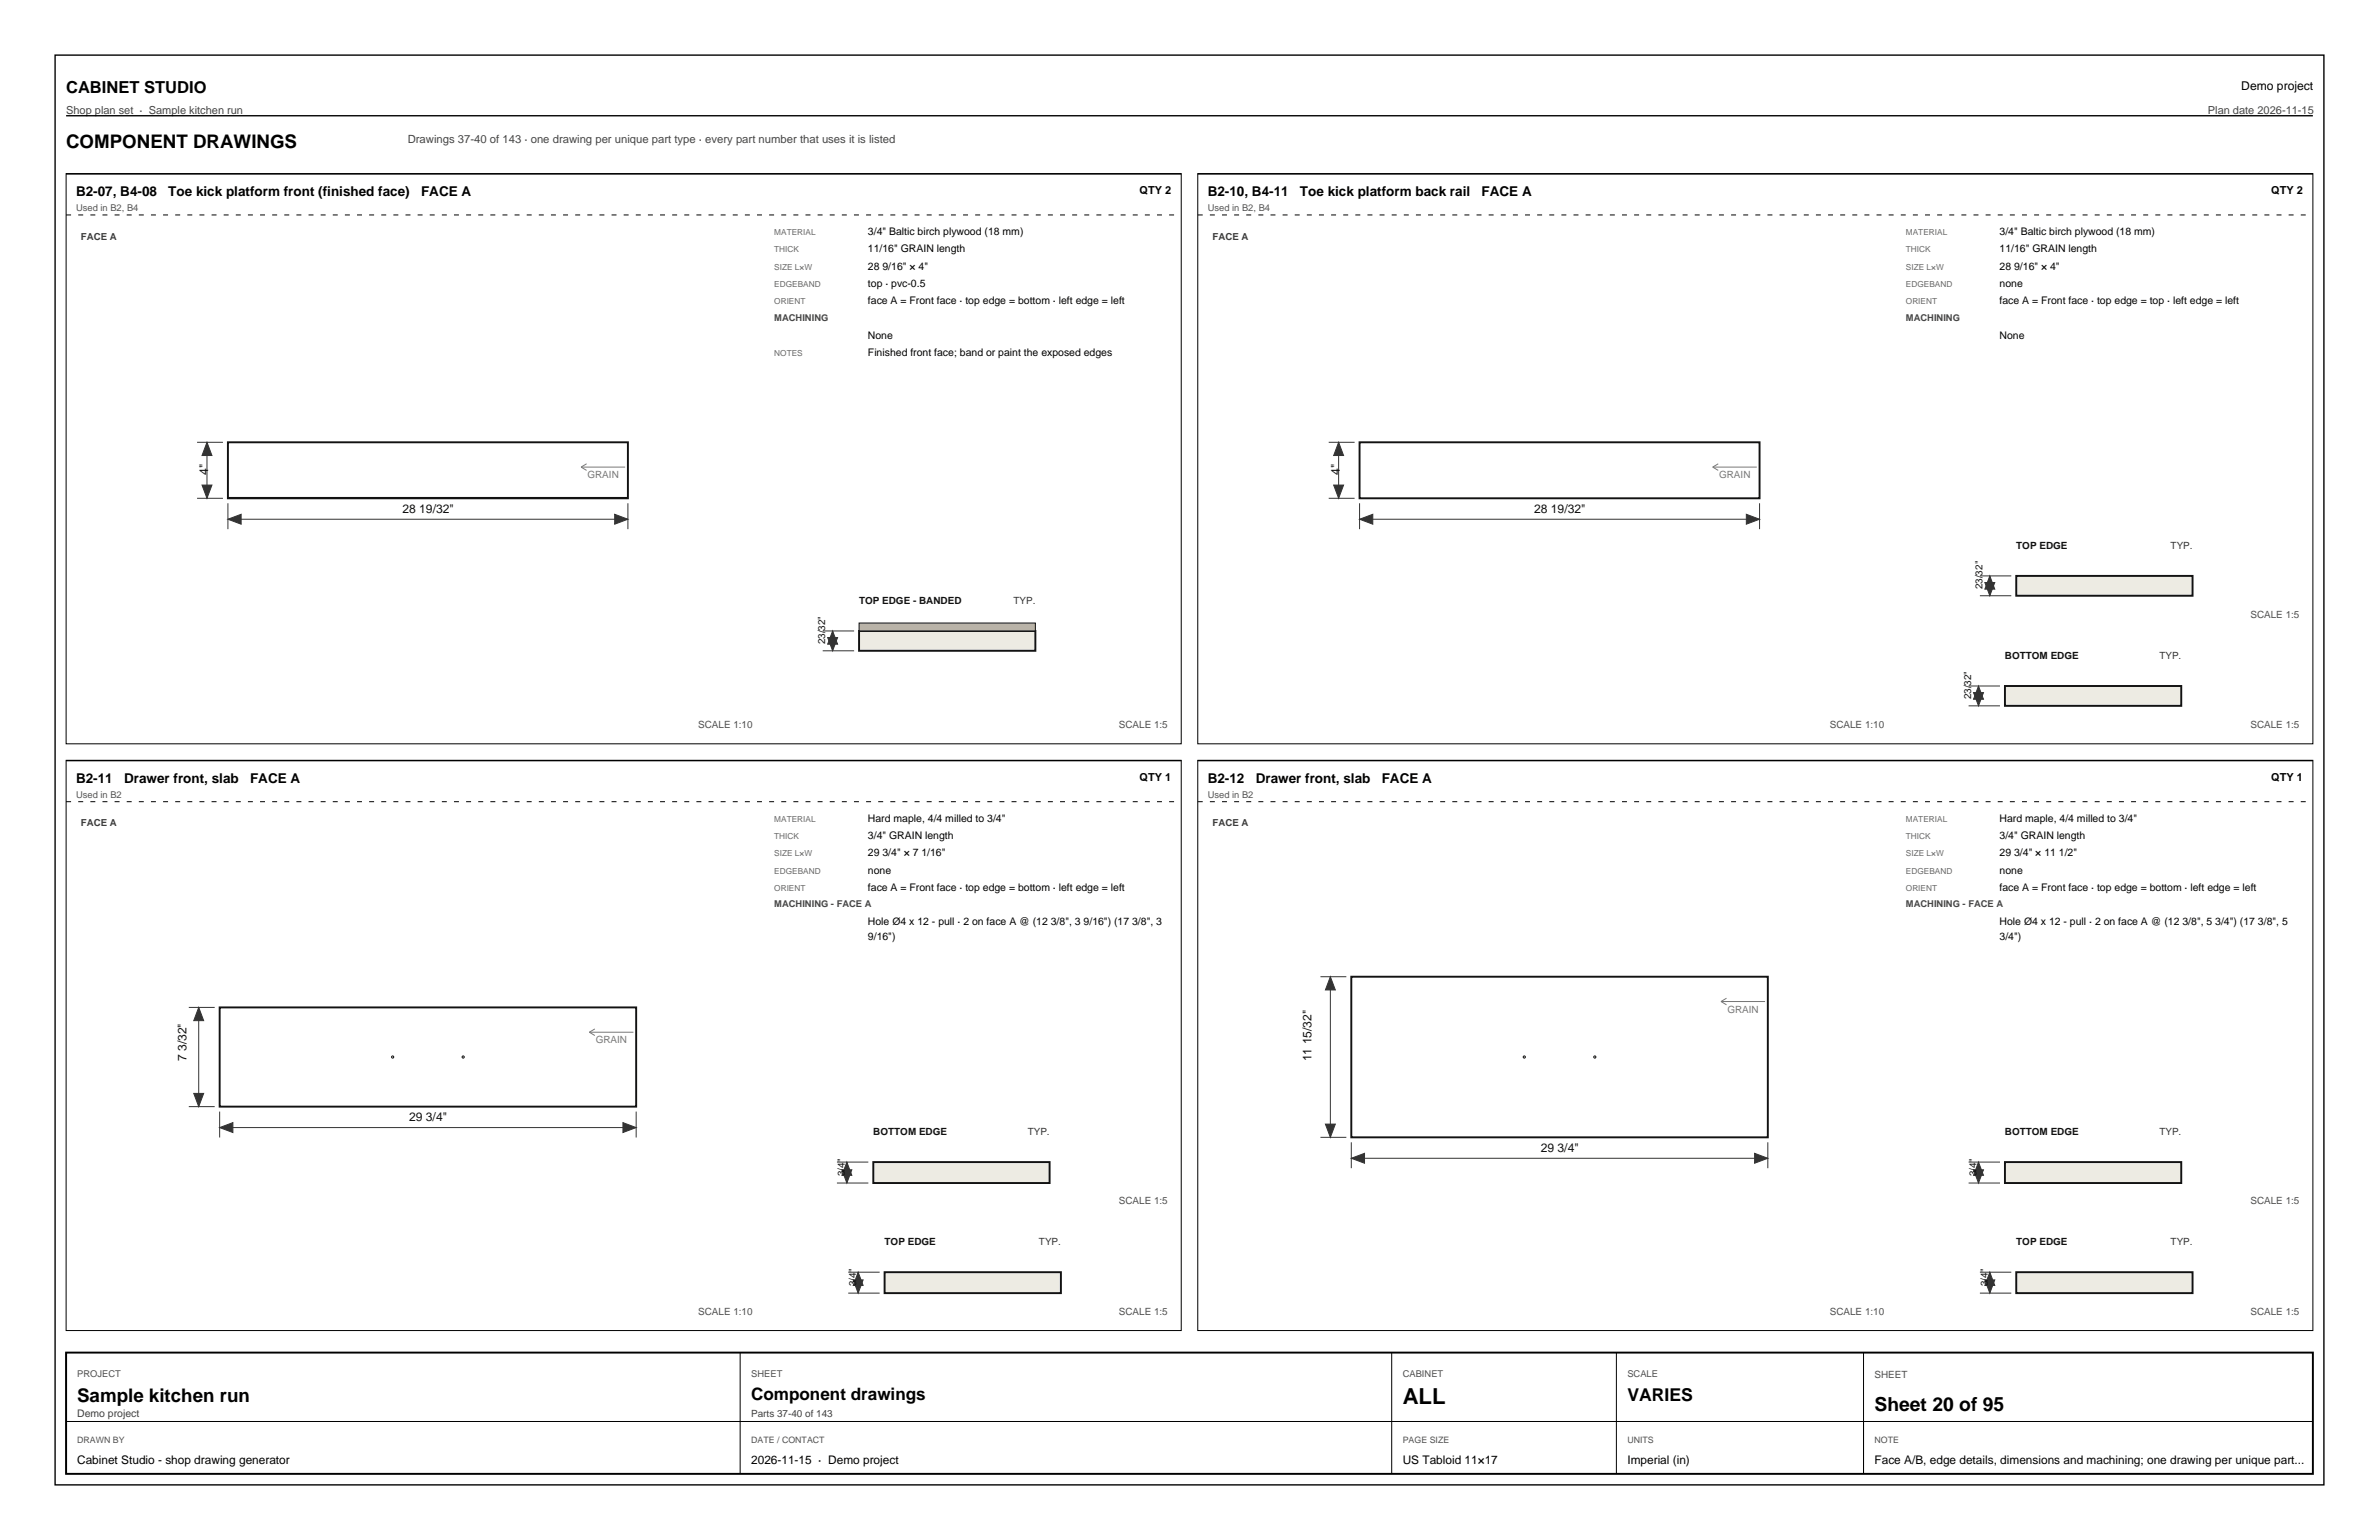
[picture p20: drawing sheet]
<svg xmlns="http://www.w3.org/2000/svg" width="432mm" height="279mm" viewBox="0 0 432 279" stroke-linecap="round" stroke-linejoin="round" font-family="sans-serif">
<defs><g id="words">
<text font-size="4" x="254.6" y="254.8">ALL</text>
<text font-size="3.5" x="340.2" y="256">Sheet 20 of 95</text>
<g font-size="3.4">
<text x="12" y="26.9">COMPONENT DRAWINGS</text>
<text x="14" y="254.3">Sample kitchen run</text>
</g>
<text font-size="3.2" x="295.4" y="254.1">VARIES</text>
<text font-size="3.1" x="136.3" y="254">Component drawings</text>
<text font-size="3" x="12" y="16.9">CABINET STUDIO</text>
<g font-size="2.5">
<text x="13.8" y="35.6">B2-07, B4-08</text>
<text x="30.5" y="35.6">Toe kick platform front (finished face)</text>
<text x="76.4" y="35.6">FACE A</text>
<text x="219.2" y="35.6">B2-10, B4-11</text>
<text x="235.9" y="35.6">Toe kick platform back rail</text>
<text x="268.9" y="35.6">FACE A</text>
<text x="13.8" y="142">B2-11</text>
<text x="22.5" y="142">Drawer front, slab</text>
<text x="45.4" y="142">FACE A</text>
<text x="219.2" y="142">B2-12</text>
<text x="227.9" y="142">Drawer front, slab</text>
<text x="250.8" y="142">FACE A</text>
</g>
<text font-size="2.2" x="406.8" y="16.3">Demo project</text>
<g font-size="2.2" fill="#111">
<text x="37.8" y="86.1" transform="rotate(-90 37.8 86.1)">4&quot;</text>
<text x="243.2" y="86.1" transform="rotate(-90 243.2 86.1)">4&quot;</text>
<text x="73" y="93">28 19/32&quot;</text>
<text x="278.4" y="93">28 19/32&quot;</text>
<text x="33.8" y="192.5" transform="rotate(-90 33.8 192.5)">7 3/32&quot;</text>
<text x="238" y="192.5" transform="rotate(-90 238 192.5)">11 15/32&quot;</text>
<text x="74.2" y="203.4">29 3/4&quot;</text>
<text x="279.6" y="208.9">29 3/4&quot;</text>
</g>
<text font-size="2.1" fill="#464646" x="74" y="25.9">Drawings 37-40 of 143 · one drawing per unique part type · every part number that uses it is listed</text>
<g font-size="2.1">
<text x="14" y="265.6">Cabinet Studio - shop drawing generator</text>
<text x="136.3" y="265.6">2026-11-15 · Demo project</text>
<text x="254.6" y="265.6">US Tabloid 11×17</text>
<text x="295.4" y="265.6">Imperial (in)</text>
<text x="340.2" y="265.6">Face A/B, edge details, dimensions and machining; one drawing per unique part...</text>
</g>
<g font-size="2" fill="#464646">
<text x="12" y="20.7">Shop plan set · Sample kitchen run</text>
<text x="400.7" y="20.7">Plan date 2026-11-15</text>
</g>
<g font-size="2">
<text x="206.8" y="35.2">QTY 2</text>
<text x="412.2" y="35.2">QTY 2</text>
<text x="206.8" y="141.6">QTY 1</text>
<text x="412.2" y="141.6">QTY 1</text>
</g>
<g font-size="1.9">
<text x="157.5" y="42.6">3/4&quot; Baltic birch plywood (18 mm)</text>
<text x="157.5" y="45.8">11/16&quot; GRAIN length</text>
<text x="362.9" y="42.6">3/4&quot; Baltic birch plywood (18 mm)</text>
<text x="362.9" y="45.8">11/16&quot; GRAIN length</text>
<text x="157.5" y="48.9">28 9/16&quot; × 4&quot;</text>
<text x="157.5" y="52.1">top · pvc-0.5</text>
<text x="362.9" y="48.9">28 9/16&quot; × 4&quot;</text>
<text x="362.9" y="52.1">none</text>
<text x="157.5" y="55.2">face A = Front face · top edge = bottom · left edge = left</text>
<text x="362.9" y="55.2">face A = Front face · top edge = top · left edge = left</text>
<text x="157.5" y="61.4">None</text>
<text x="157.5" y="64.6">Finished front face; band or paint the exposed edges</text>
<text x="362.9" y="61.4">None</text>
<text x="157.5" y="149.1">Hard maple, 4/4 milled to 3/4&quot;</text>
<text x="362.9" y="149.1">Hard maple, 4/4 milled to 3/4&quot;</text>
<text x="157.5" y="152.2">3/4&quot; GRAIN length</text>
<text x="157.5" y="155.4">29 3/4&quot; × 7 1/16&quot;</text>
<text x="362.9" y="152.2">3/4&quot; GRAIN length</text>
<text x="362.9" y="155.4">29 3/4&quot; × 11 1/2&quot;</text>
<text x="157.5" y="158.5">none</text>
<text x="157.5" y="161.7">face A = Front face · top edge = bottom · left edge = left</text>
<text x="362.9" y="158.5">none</text>
<text x="362.9" y="161.7">face A = Front face · top edge = bottom · left edge = left</text>
<text x="157.5" y="167.9">Hole Ø4 x 12 - pull · 2 on face A @ (12 3/8&quot;, 3 9/16&quot;) (17 3/8&quot;, 3</text>
<text x="362.9" y="167.9">Hole Ø4 x 12 - pull · 2 on face A @ (12 3/8&quot;, 5 3/4&quot;) (17 3/8&quot;, 5</text>
<text x="157.5" y="170.5">9/16&quot;)</text>
<text x="362.9" y="170.5">3/4&quot;)</text>
</g>
<text font-size="1.9" fill="#404040" x="14" y="257.1">Demo project</text>
<g font-size="1.8" fill="#3c3c3c">
<text x="14.7" y="43.5">FACE A</text>
<text x="220.1" y="43.5">FACE A</text>
<text x="14.7" y="149.9">FACE A</text>
<text x="220.1" y="149.9">FACE A</text>
</g>
<g font-size="1.8" fill="#777">
<text x="106.6" y="86.8">GRAIN</text>
<text x="312" y="86.8">GRAIN</text>
<text x="313.5" y="183.7">GRAIN</text>
<text x="108.1" y="189.3">GRAIN</text>
</g>
<g font-size="1.8" fill="#111">
<text x="366" y="99.5">TOP EDGE</text>
<text x="359.8" y="106.9" transform="rotate(-90 359.8 106.9)">23/32&quot;</text>
<text x="155.9" y="109.5">TOP EDGE - BANDED</text>
<text x="149.8" y="116.9" transform="rotate(-90 149.8 116.9)">23/32&quot;</text>
<text x="363.9" y="119.5">BOTTOM EDGE</text>
<text x="357.8" y="126.9" transform="rotate(-90 357.8 126.9)">23/32&quot;</text>
<text x="158.5" y="205.9">BOTTOM EDGE</text>
<text x="363.9" y="205.9">BOTTOM EDGE</text>
<text x="153.4" y="213.4" transform="rotate(-90 153.4 213.4)">3/4&quot;</text>
<text x="358.8" y="213.4" transform="rotate(-90 358.8 213.4)">3/4&quot;</text>
<text x="160.6" y="225.8">TOP EDGE</text>
<text x="366" y="225.8">TOP EDGE</text>
<text x="155.4" y="233.3" transform="rotate(-90 155.4 233.3)">3/4&quot;</text>
<text x="360.8" y="233.3" transform="rotate(-90 360.8 233.3)">3/4&quot;</text>
</g>
<g font-size="1.8" fill="#333">
<text x="394" y="99.5">TYP.</text>
<text x="183.9" y="109.5">TYP.</text>
<text x="391.9" y="119.5">TYP.</text>
<text x="186.5" y="205.9">TYP.</text>
<text x="391.9" y="205.9">TYP.</text>
<text x="188.6" y="225.8">TYP.</text>
<text x="394" y="225.8">TYP.</text>
</g>
<g font-size="1.8" fill="#505050">
<text x="408.5" y="112.1">SCALE 1:5</text>
<text x="126.7" y="132.1">SCALE 1:10</text>
<text x="203.1" y="132.1">SCALE 1:5</text>
<text x="332.1" y="132.1">SCALE 1:10</text>
<text x="408.5" y="132.1">SCALE 1:5</text>
<text x="203.1" y="218.5">SCALE 1:5</text>
<text x="408.5" y="218.5">SCALE 1:5</text>
<text x="126.7" y="238.5">SCALE 1:10</text>
<text x="203.1" y="238.5">SCALE 1:5</text>
<text x="332.1" y="238.5">SCALE 1:10</text>
<text x="408.5" y="238.5">SCALE 1:5</text>
<text x="340.2" y="249.9">SHEET</text>
</g>
<text font-size="1.8" fill="#404040" x="136.3" y="257">Parts 37-40 of 143</text>
<g font-size="1.7" fill="#555">
<text x="13.8" y="38.3">Used in B2, B4</text>
<text x="219.2" y="38.3">Used in B2, B4</text>
<text x="13.8" y="144.8">Used in B2</text>
<text x="219.2" y="144.8">Used in B2</text>
</g>
<g font-size="1.7" fill="#464646">
<text x="140.5" y="58.2">MACHINING</text>
<text x="345.9" y="58.2">MACHINING</text>
<text x="140.5" y="164.6">MACHINING - FACE A</text>
<text x="345.9" y="164.6">MACHINING - FACE A</text>
</g>
<g font-size="1.7" fill="#505050">
<text x="14" y="249.8">PROJECT</text>
<text x="136.3" y="249.8">SHEET</text>
<text x="254.6" y="249.8">CABINET</text>
<text x="295.4" y="249.8">SCALE</text>
</g>
<g font-size="1.6" fill="#505050">
<text x="14" y="261.9">DRAWN BY</text>
<text x="136.3" y="261.9">DATE / CONTACT</text>
<text x="254.6" y="261.9">PAGE SIZE</text>
<text x="295.4" y="261.9">UNITS</text>
<text x="340.2" y="261.9">NOTE</text>
</g>
<g font-size="1.5" fill="#696969">
<text x="140.5" y="42.6">MATERIAL</text>
<text x="140.5" y="45.8">THICK</text>
<text x="345.9" y="42.6">MATERIAL</text>
<text x="345.9" y="45.8">THICK</text>
<text x="140.5" y="48.9">SIZE L×W</text>
<text x="140.5" y="52.1">EDGEBAND</text>
<text x="345.9" y="48.9">SIZE L×W</text>
<text x="345.9" y="52.1">EDGEBAND</text>
<text x="140.5" y="55.2">ORIENT</text>
<text x="345.9" y="55.2">ORIENT</text>
<text x="140.5" y="64.6">NOTES</text>
<text x="140.5" y="149.1">MATERIAL</text>
<text x="345.9" y="149.1">MATERIAL</text>
<text x="140.5" y="152.2">THICK</text>
<text x="140.5" y="155.4">SIZE L×W</text>
<text x="345.9" y="152.2">THICK</text>
<text x="345.9" y="155.4">SIZE L×W</text>
<text x="140.5" y="158.5">EDGEBAND</text>
<text x="140.5" y="161.7">ORIENT</text>
<text x="345.9" y="158.5">EDGEBAND</text>
<text x="345.9" y="161.7">ORIENT</text>
</g>
</g></defs>
<path d="M10 10h411.8v259.4h-411.8zM12 21h407.8M12 31.5h202.4" fill="none" stroke="#000" stroke-width=".25"/>
<path d="M12 31.5h202.4v103.4h-202.4z" fill="none" stroke="#000" stroke-width=".18"/>
<path d="M12 39h202.4" fill="none" stroke="#000" stroke-width=".18" stroke-dasharray=".9 1.3" stroke-linecap="butt"/>
<path d="M41.4 80.2h72.6v10.2h-72.6z" fill="none" stroke="#121212" stroke-width=".35"/>
<path d="M41.4 90.3h72.6" fill="none" stroke="#121212" stroke-width=".18"/>
<path d="M105.5 84.7h8M105.5 84.7l1 .6M106.5 84.1l-1 .6" fill="none" stroke="#787878" stroke-width=".18"/>
<path d="M41.4 91.3v4.7M41.4 94.2h72.6M114 91.3v4.7" fill="none" stroke="#333" stroke-width=".18"/>
<path d="M41.4 94.2l2.4-.9v1.8z" fill="#333"/>
<path d="M41.4 94.2l2.4-.9v1.8z" fill="none" stroke="#333" stroke-width=".18"/>
<path d="M111.6 93.3l2.4 .9-2.4 .9z" fill="#333"/>
<path d="M35.8 90.4h4.7M35.8 80.2h4.7M37.6 80.2v10.2M111.6 93.3l2.4 .9-2.4 .9z" fill="none" stroke="#333" stroke-width=".18"/>
<path d="M36.7 88h1.8l-.9 2.4z" fill="#333"/>
<path d="M36.7 88h1.8l-.9 2.4z" fill="none" stroke="#333" stroke-width=".18"/>
<path d="M37.6 80.2l.9 2.4h-1.8z" fill="#333"/>
<path d="M37.6 80.2l.9 2.4h-1.8z" fill="none" stroke="#333" stroke-width=".18"/>
<path d="M155.9 114.5h32v3.6h-32z" fill="#edebe3"/>
<path d="M155.9 114.5h32v3.6h-32z" fill="none" stroke="#121212" stroke-width=".35"/>
<path d="M155.9 113h32v1.5h-32z" fill="#bdb3a1"/>
<path d="M155.9 113h32v1.5h-32z" fill="none" stroke="#121212" stroke-width=".18"/>
<path d="M149.3 118.1h5.7M149.3 114.5h5.7M151.1 114.5v3.6" fill="none" stroke="#333" stroke-width=".18"/>
<path d="M150.2 115.7h1.8l-.9 2.4z" fill="#333"/>
<path d="M150.2 115.7h1.8l-.9 2.4z" fill="none" stroke="#333" stroke-width=".18"/>
<path d="M151.1 114.5l.9 2.4h-1.8z" fill="#333"/>
<path d="M246.8 91.3v4.7M246.8 94.2h72.6M319.4 91.3v4.7M151.1 114.5l.9 2.4h-1.8z" fill="none" stroke="#333" stroke-width=".18"/>
<path d="M217.4 31.5h202.4v103.4h-202.4z" fill="none" stroke="#000" stroke-width=".18"/>
<path d="M217.4 31.5h202.4" fill="none" stroke="#000" stroke-width=".25"/>
<path d="M217.4 39h202.4" fill="none" stroke="#000" stroke-width=".18" stroke-dasharray=".9 1.3" stroke-linecap="butt"/>
<path d="M246.8 80.2h72.6v10.2h-72.6z" fill="none" stroke="#121212" stroke-width=".35"/>
<path d="M310.9 84.7h8M310.9 84.7l1 .6M311.9 84.1l-1 .6" fill="none" stroke="#787878" stroke-width=".18"/>
<path d="M246.8 94.2l2.4-.9v1.8z" fill="#333"/>
<path d="M246.8 94.2l2.4-.9v1.8z" fill="none" stroke="#333" stroke-width=".18"/>
<path d="M317 93.3l2.4 .9-2.4 .9z" fill="#333"/>
<path d="M241.2 90.4h4.7M241.2 80.2h4.7M243 80.2v10.2M317 93.3l2.4 .9-2.4 .9z" fill="none" stroke="#333" stroke-width=".18"/>
<path d="M242.1 88h1.8l-.9 2.4z" fill="#333"/>
<path d="M242.1 88h1.8l-.9 2.4z" fill="none" stroke="#333" stroke-width=".18"/>
<path d="M243 80.2l.9 2.4h-1.8z" fill="#333"/>
<path d="M243 80.2l.9 2.4h-1.8z" fill="none" stroke="#333" stroke-width=".18"/>
<path d="M366 104.5h32v3.6h-32z" fill="#edebe3"/>
<path d="M366 104.5h32v3.6h-32z" fill="none" stroke="#121212" stroke-width=".35"/>
<path d="M359.4 108.1h5.7M359.4 104.5h5.7M361.2 104.5v3.6" fill="none" stroke="#333" stroke-width=".18"/>
<path d="M360.3 105.7h1.8l-.9 2.4z" fill="#333"/>
<path d="M360.3 105.7h1.8l-.9 2.4z" fill="none" stroke="#333" stroke-width=".18"/>
<path d="M361.2 104.5l.9 2.4h-1.8z" fill="#333"/>
<path d="M361.2 104.5l.9 2.4h-1.8z" fill="none" stroke="#333" stroke-width=".18"/>
<path d="M363.9 124.5h32v3.6h-32z" fill="#edebe3"/>
<path d="M363.9 124.5h32v3.6h-32z" fill="none" stroke="#121212" stroke-width=".35"/>
<path d="M357.3 128.1h5.7M357.3 124.5h5.7M359.1 124.5v3.6" fill="none" stroke="#333" stroke-width=".18"/>
<path d="M358.2 125.7h1.8l-.9 2.4z" fill="#333"/>
<path d="M358.2 125.7h1.8l-.9 2.4z" fill="none" stroke="#333" stroke-width=".18"/>
<path d="M359.1 124.5l.9 2.4h-1.8z" fill="#333"/>
<path d="M359.1 124.5l.9 2.4h-1.8zM39.9 201.7v4.7M39.9 204.6h75.6M115.5 201.7v4.7" fill="none" stroke="#333" stroke-width=".18"/>
<path d="M12 137.9h202.4v103.5h-202.4z" fill="none" stroke="#000" stroke-width=".18"/>
<path d="M12 138h202.4" fill="none" stroke="#000" stroke-width=".25"/>
<path d="M12 145.5h202.4" fill="none" stroke="#000" stroke-width=".18" stroke-dasharray=".9 1.3" stroke-linecap="butt"/>
<path d="M39.9 182.8h75.6v18h-75.6z" fill="none" stroke="#121212" stroke-width=".35"/>
<g fill="none" stroke="#121212" stroke-width=".18">
<circle cx="71.3" cy="191.8" r=".2"/>
<circle cx="84.1" cy="191.8" r=".2"/>
</g>
<path d="M107 187.3h8M107 187.3l1 .6M108 186.7l-1 .6" fill="none" stroke="#787878" stroke-width=".18"/>
<path d="M39.9 204.6l2.4-.9v1.8z" fill="#333"/>
<path d="M39.9 204.6l2.4-.9v1.8z" fill="none" stroke="#333" stroke-width=".18"/>
<path d="M113.1 203.7l2.4 .9-2.4 .9z" fill="#333"/>
<path d="M34.3 182.8h4.7M36.1 182.8v18M34.3 200.8h4.7M113.1 203.7l2.4 .9-2.4 .9z" fill="none" stroke="#333" stroke-width=".18"/>
<path d="M35.2 198.4h1.8l-.9 2.4z" fill="#333"/>
<path d="M35.2 198.4h1.8l-.9 2.4z" fill="none" stroke="#333" stroke-width=".18"/>
<path d="M36.1 182.8l.9 2.4h-1.8z" fill="#333"/>
<path d="M36.1 182.8l.9 2.4h-1.8z" fill="none" stroke="#333" stroke-width=".18"/>
<path d="M158.5 210.8h32v3.8h-32z" fill="#edebe3"/>
<path d="M158.5 210.8h32v3.8h-32z" fill="none" stroke="#121212" stroke-width=".35"/>
<path d="M151.9 214.6h5.7M151.9 210.8h5.7M153.7 210.8v3.8" fill="none" stroke="#333" stroke-width=".18"/>
<path d="M152.8 212.2h1.8l-.9 2.4z" fill="#333"/>
<path d="M152.8 212.2h1.8l-.9 2.4z" fill="none" stroke="#333" stroke-width=".18"/>
<path d="M153.7 210.8l.9 2.4h-1.8z" fill="#333"/>
<path d="M153.7 210.8l.9 2.4h-1.8z" fill="none" stroke="#333" stroke-width=".18"/>
<path d="M160.6 230.8h32v3.8h-32z" fill="#edebe3"/>
<path d="M160.6 230.8h32v3.8h-32z" fill="none" stroke="#121212" stroke-width=".35"/>
<path d="M154 234.6h5.7M154 230.8h5.7M155.8 230.8v3.8" fill="none" stroke="#333" stroke-width=".18"/>
<path d="M154.9 232.2h1.8l-.9 2.4z" fill="#333"/>
<path d="M154.9 232.2h1.8l-.9 2.4z" fill="none" stroke="#333" stroke-width=".18"/>
<path d="M155.8 230.8l.9 2.4h-1.8z" fill="#333"/>
<path d="M245.3 207.2v4.7M245.3 210.1h75.6M320.9 207.2v4.7M155.8 230.8l.9 2.4h-1.8z" fill="none" stroke="#333" stroke-width=".18"/>
<path d="M217.4 137.9h202.4v103.5h-202.4z" fill="none" stroke="#000" stroke-width=".18"/>
<path d="M217.4 138h202.4" fill="none" stroke="#000" stroke-width=".25"/>
<path d="M217.4 145.5h202.4" fill="none" stroke="#000" stroke-width=".18" stroke-dasharray=".9 1.3" stroke-linecap="butt"/>
<path d="M245.3 177.2h75.6v29.1h-75.6z" fill="none" stroke="#121212" stroke-width=".35"/>
<g fill="none" stroke="#121212" stroke-width=".18">
<circle cx="276.7" cy="191.8" r=".2"/>
<circle cx="289.5" cy="191.8" r=".2"/>
</g>
<path d="M312.4 181.7h8M312.4 181.7l1 .6M313.4 181.1l-1 .6" fill="none" stroke="#787878" stroke-width=".18"/>
<path d="M245.3 210.1l2.4-.9v1.8z" fill="#333"/>
<path d="M245.3 210.1l2.4-.9v1.8z" fill="none" stroke="#333" stroke-width=".18"/>
<path d="M318.5 209.2l2.4 .9-2.4 .9z" fill="#333"/>
<path d="M239.7 177.2h4.7M241.5 177.2v29.1M239.7 206.3h4.7M318.5 209.2l2.4 .9-2.4 .9z" fill="none" stroke="#333" stroke-width=".18"/>
<path d="M240.6 203.9h1.8l-.9 2.4z" fill="#333"/>
<path d="M240.6 203.9h1.8l-.9 2.4z" fill="none" stroke="#333" stroke-width=".18"/>
<path d="M241.5 177.2l.9 2.4h-1.8z" fill="#333"/>
<path d="M241.5 177.2l.9 2.4h-1.8z" fill="none" stroke="#333" stroke-width=".18"/>
<path d="M363.9 210.8h32v3.8h-32z" fill="#edebe3"/>
<path d="M363.9 210.8h32v3.8h-32z" fill="none" stroke="#121212" stroke-width=".35"/>
<path d="M357.3 214.6h5.7M357.3 210.8h5.7M359.1 210.8v3.8" fill="none" stroke="#333" stroke-width=".18"/>
<path d="M358.2 212.2h1.8l-.9 2.4z" fill="#333"/>
<path d="M358.2 212.2h1.8l-.9 2.4z" fill="none" stroke="#333" stroke-width=".18"/>
<path d="M359.1 210.8l.9 2.4h-1.8z" fill="#333"/>
<path d="M359.1 210.8l.9 2.4h-1.8z" fill="none" stroke="#333" stroke-width=".18"/>
<path d="M366 230.8h32v3.8h-32z" fill="#edebe3"/>
<path d="M366 230.8h32v3.8h-32z" fill="none" stroke="#121212" stroke-width=".35"/>
<path d="M359.4 234.6h5.7M359.4 230.8h5.7M361.2 230.8v3.8" fill="none" stroke="#333" stroke-width=".18"/>
<path d="M360.3 232.2h1.8l-.9 2.4z" fill="#333"/>
<path d="M360.3 232.2h1.8l-.9 2.4z" fill="none" stroke="#333" stroke-width=".18"/>
<path d="M361.2 230.8l.9 2.4h-1.8z" fill="#333"/>
<path d="M361.2 230.8l.9 2.4h-1.8z" fill="none" stroke="#333" stroke-width=".18"/>
<path d="M12 245.4h407.8v22h-407.8z" fill="none" stroke="#000" stroke-width=".35"/>
<path d="M12 245.4v22M12 257.9h407.8M134.3 245.4v22M252.6 245.4v22M293.4 245.4v22M338.2 245.4v22" fill="none" stroke="#000" stroke-width=".18"/>
<use href="#words"/>
</svg>
